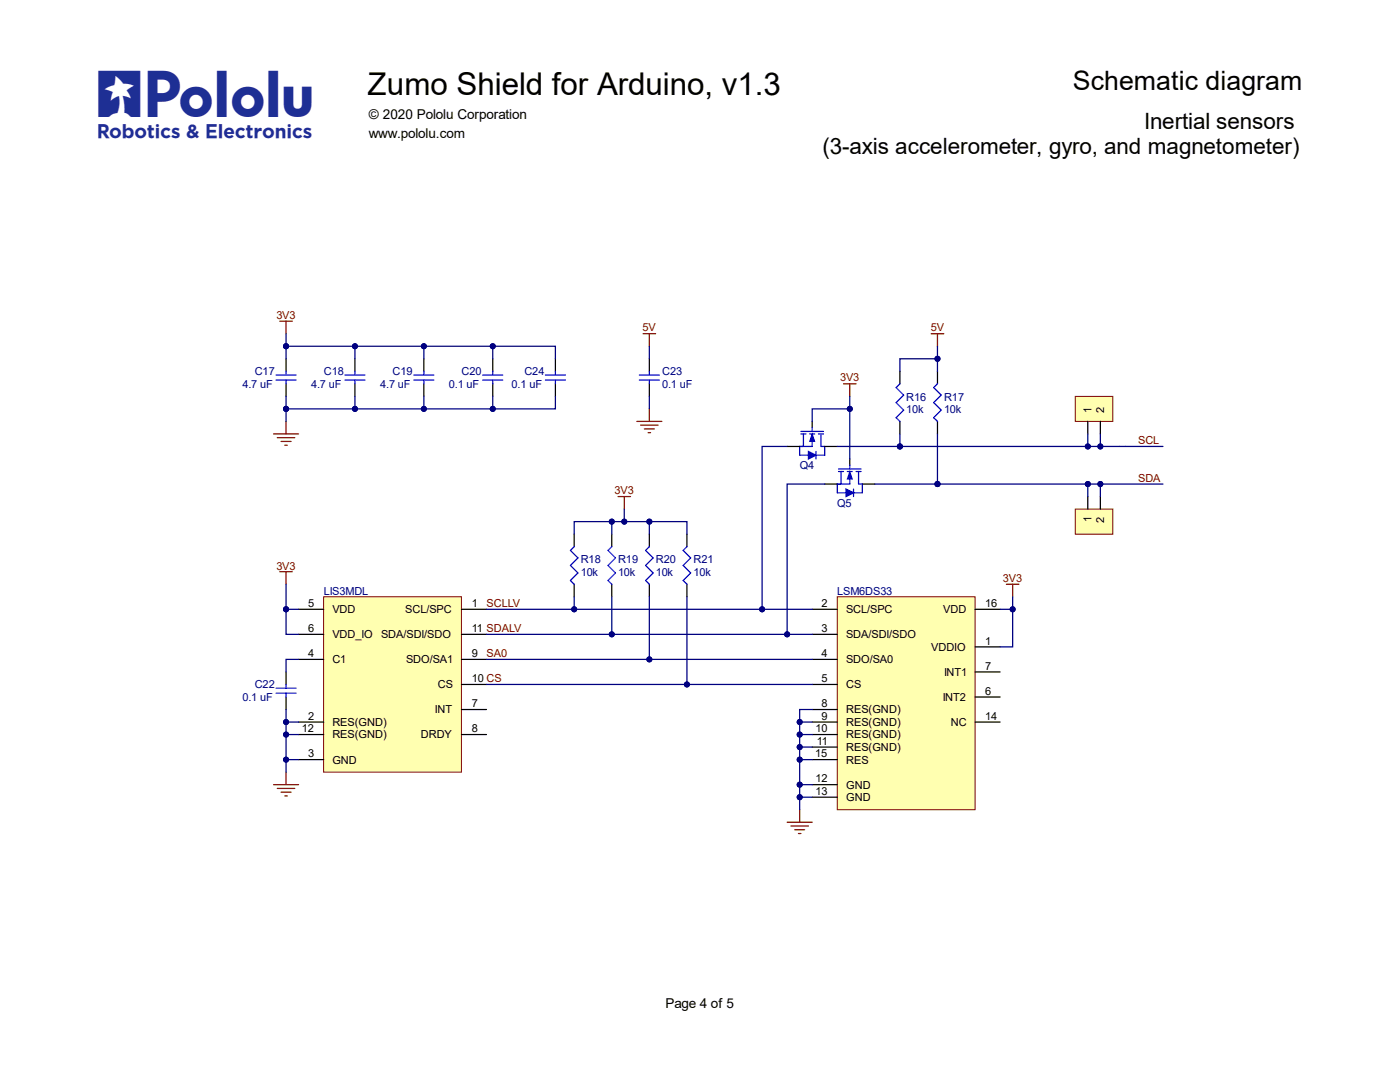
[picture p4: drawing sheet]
<svg xmlns="http://www.w3.org/2000/svg" width="279mm" height="216mm" viewBox="0 0 279 216" stroke-linecap="round" stroke-linejoin="round" font-family="sans-serif">
<defs><g id="words">
<text font-size="9.2" fill="#1e2f94" x="19.6" y="23.3">R</text>
<text font-size="6.3" x="73.3" y="19">Zumo Shield for Arduino, v1.3</text>
<text font-size="5.3" x="214.1" y="18">Schematic diagram</text>
<g font-size="4.5">
<text x="228.3" y="25.7">Inertial sensors</text>
<text x="164.1" y="30.7">(3-axis accelerometer, gyro, and magnetometer)</text>
</g>
<g font-size="2.7">
<text x="73.6" y="23.8">© 2020 Pololu Corporation</text>
<text x="73.6" y="27.6">www.pololu.com</text>
<text x="132.8" y="201">Page 4 of 5</text>
</g>
<g font-size="2.2" fill="#800000">
<text x="55.2" y="63.6">3V3</text>
<text x="128.3" y="66.1">5V</text>
<text x="185.8" y="66.1">5V</text>
<text x="167.7" y="76.1">3V3</text>
<text x="227.1" y="88.6">SCL</text>
<text x="122.7" y="98.6">3V3</text>
<text x="227.1" y="96.2">SDA</text>
<text x="55.2" y="113.7">3V3</text>
<text x="200.2" y="116.1">3V3</text>
<text x="97.1" y="121.1">SCLLV</text>
<text x="97.1" y="131.1">SA0</text>
</g>
<g font-size="2.2" fill="#000080">
<text x="48.4" y="77.4">4.7 uF</text>
<text x="50.8" y="74.8">C17</text>
<text x="62.1" y="77.4">4.7 uF</text>
<text x="64.6" y="74.8">C18</text>
<text x="75.9" y="77.4">4.7 uF</text>
<text x="78.3" y="74.8">C19</text>
<text x="89.6" y="77.4">0.1 uF</text>
<text x="92.1" y="74.8">C20</text>
<text x="102.1" y="77.4">0.1 uF</text>
<text x="104.6" y="74.8">C24</text>
<text x="132.1" y="74.8">C23</text>
<text x="132.1" y="77.4">0.1 uF</text>
<text x="180.9" y="82.4">10k</text>
<text x="180.9" y="79.9">R16</text>
<text x="188.4" y="82.4">10k</text>
<text x="188.4" y="79.9">R17</text>
<text x="159.6" y="93.6">Q4</text>
<text x="167.1" y="101.1">Q5</text>
<text x="115.9" y="112.4">R18</text>
<text x="123.3" y="112.4">R19</text>
<text x="130.9" y="112.4">R20</text>
<text x="138.4" y="112.4">R21</text>
<text x="64.6" y="118.7">LIS3MDL</text>
<text x="115.9" y="114.8">10k</text>
<text x="123.3" y="114.8">10k</text>
<text x="130.9" y="114.8">10k</text>
<text x="138.4" y="114.8">10k</text>
<text x="167.1" y="118.7">LSM6DS33</text>
<text x="50.8" y="137.3">C22</text>
<text x="48.4" y="139.9">0.1 uF</text>
</g>
<g font-size="2.2">
<text x="217.8" y="82.4" transform="rotate(-90 217.8 82.4)">1</text>
<text x="220.4" y="82.4" transform="rotate(-90 220.4 82.4)">2</text>
<text x="217.8" y="104.2" transform="rotate(-90 217.8 104.2)">1</text>
<text x="220.4" y="104.4" transform="rotate(-90 220.4 104.4)">2</text>
<text x="61.5" y="121.1">5</text>
<text x="66.3" y="122.4">VDD</text>
<text x="80.9" y="122.4">SCL/SPC</text>
<text x="94.2" y="121.1">1</text>
<text x="164" y="121.1">2</text>
<text x="168.9" y="122.4">SCL/SPC</text>
<text x="188.2" y="122.4">VDD</text>
<text x="196.6" y="121.1">16</text>
<text x="61.5" y="126.1">6</text>
<text x="61.5" y="131.1">4</text>
<text x="66.3" y="127.4">VDD_IO</text>
<text x="76.1" y="127.4">SDA/SDI/SDO</text>
<text x="94.2" y="131.1">9</text>
<text x="94.2" y="126.1">11 SDALV</text>
<text x="164" y="126.1">3</text>
<text x="164" y="131.1">4</text>
<text x="168.9" y="127.4">SDA/SDI/SDO</text>
<text x="185.9" y="129.9">VDDIO</text>
<text x="196.6" y="128.6">1</text>
<text x="66.3" y="132.4">C1</text>
<text x="81" y="132.4">SDO/SA1</text>
<text x="87.4" y="137.3">CS</text>
<text x="94.2" y="136.1">10 CS</text>
<text x="164" y="136.1">5</text>
<text x="168.9" y="132.4">SDO/SA0</text>
<text x="168.9" y="137.3">CS</text>
<text x="188.4" y="134.9">INT1</text>
<text x="196.6" y="133.6">7</text>
<text x="61.5" y="143.6">2</text>
<text x="86.8" y="142.3">INT</text>
<text x="94.2" y="141.2">7</text>
<text x="164" y="141.2">8</text>
<text x="164" y="143.6">9</text>
<text x="168.9" y="142.3">RES(GND)</text>
<text x="188.1" y="139.9">INT2</text>
<text x="196.6" y="138.6">6</text>
<text x="196.6" y="143.6">14</text>
<text x="60.2" y="146.1">12</text>
<text x="66.3" y="144.9">RES(GND)</text>
<text x="66.3" y="147.3">RES(GND)</text>
<text x="84" y="147.3">DRDY</text>
<text x="94.2" y="146.1">8</text>
<text x="162.8" y="146.1">10</text>
<text x="163" y="148.6">11</text>
<text x="168.9" y="144.9">RES(GND)</text>
<text x="168.9" y="147.3">RES(GND)</text>
<text x="168.9" y="149.9">RES(GND)</text>
<text x="189.8" y="144.9">NC</text>
<text x="61.5" y="151.1">3</text>
<text x="66.3" y="152.4">GND</text>
<text x="162.7" y="151.1">15</text>
<text x="168.9" y="152.4">RES</text>
<text x="162.8" y="156.1">12</text>
<text x="162.8" y="158.6">13</text>
<text x="168.9" y="157.4">GND</text>
<text x="168.9" y="159.8">GND</text>
</g>
</g></defs>
<g fill="none" stroke="#800000" stroke-width=".25">
<path d="M55.8 64.1h2.5M57.1 64.1v2.5M128.3 66.6h2.5M129.6 66.6v2.5M168.3 76.6h2.5M169.6 76.6v2.5M185.8 66.6h2.5M187.1 66.6v2.5M54.6 86.6h5M55.3 87.3h3.5M56.1 88.1h2M56.8 88.8h.5"/>
<path d="M57.1 84.1v2.5M127.1 84.1h5M127.8 84.8h3.5M128.6 85.6h2M129.3 86.3h.5M129.6 81.6v2.5"/>
</g>
<path d="M57.1 71.6v2.5M57.1 76.6v2.5M70.8 71.6v2.5M70.8 76.6v2.5M84.6 71.6v2.5M84.6 76.6v2.5M98.3 71.6v2.5M98.3 76.6v2.5M110.8 71.6v2.5M110.8 76.6v2.5M129.6 71.6v2.5M129.6 76.6v2.5" fill="none" stroke="#000" stroke-width=".25"/>
<g fill="none" stroke="#00f" stroke-width=".25">
<path d="M55.1 74.8h4M55.1 75.8h4M57.1 74.1v.7M57.1 75.8v.8M68.8 74.8h4M68.8 75.8h4M70.8 74.1v.7M70.8 75.8v.8M82.6 74.8h4M82.6 75.8h4M84.6 74.1v.7M84.6 75.8v.8"/>
<path d="M96.3 74.8h4M96.3 75.8h4M98.3 74.1v.7M98.3 75.8v.8M108.8 74.8h4M108.8 75.8h4M110.8 74.1v.7M110.8 75.8v.8M127.6 74.8h4M127.6 75.8h4M129.6 74.1v.7M129.6 75.8v.8"/>
</g>
<path d="M214.6 79.1h7.5v5h-7.5z" fill-rule="evenodd" fill="#ffffb0"/>
<path d="M214.6 79.1h7.5v5h-7.5z" fill="none" stroke="#800000" stroke-width=".2"/>
<path d="M162.1 84.1v1.2M217.1 84.1v2.5M219.6 84.1v2.5" fill="none" stroke="#000" stroke-width=".25"/>
<path d="M159.8 86.1h4.5M159.8 86.6h1M160.3 86.6v2.5M161.6 86.6h1M162.1 85.3v.8M162.1 86.6v2.5M163.3 86.6h1M163.8 86.6v2.5h.8" fill="none" stroke="#00f" stroke-width=".25"/>
<path d="M162.1 86.6l.5 1.5h-1z" fill="#00f"/>
<path d="M162.1 86.6l.5 1.5h-1z" fill="none" stroke="#00f" stroke-width=".2"/>
<path d="M159.6 89.1h2.5" fill="none" stroke="#00f" stroke-width=".25"/>
<path d="M161.3 90.1l1.5 .7-1.5 .8z" fill="#00f"/>
<g fill="none" stroke="#00f" stroke-width=".25">
<path d="M179.6 76.6l-.8 .7 1.5 1.5-1.5 1.5 1.5 1.5-1.5 1.5 .8 .8M187.1 76.6l-.8 .7 1.5 1.5-1.5 1.5 1.5 1.5-1.5 1.5 .8 .8M159.6 89.1v1.7h1.7M161.3 90.1l1.5 .7-1.5 .8zM162.8 90.1v1.5M164.6 89.1v1.7h-1.8M167.3 93.6h4.5M167.3 94.1h1M167.8 94.1v2.5M169.1 94.1h1M169.6 92.8v.8M169.6 94.1v2.5"/>
<path d="M170.8 94.1h1M171.3 94.1v2.5h.8"/>
</g>
<path d="M179.6 74.1v2.5M187.1 74.1v2.5M157.1 89.1h2.5M164.6 89.1h2.5M169.6 91.6v1.2M179.6 84.1v2.5M187.1 84.1v2.5" fill="none" stroke="#000" stroke-width=".25"/>
<path d="M169.6 94.1l.5 1.5h-1z" fill="#00f"/>
<path d="M169.6 94.1l.5 1.5h-1z" fill="none" stroke="#00f" stroke-width=".2"/>
<path d="M167.1 96.6h2.5" fill="none" stroke="#00f" stroke-width=".25"/>
<path d="M168.8 97.6l1.5 .7-1.5 .8z" fill="#00f"/>
<path d="M167.1 96.6v1.7h1.7M168.8 97.6l1.5 .7-1.5 .8zM170.3 97.6v1.5M172.1 96.6v1.7h-1.8" fill="none" stroke="#00f" stroke-width=".25"/>
<path d="M164.6 96.6h2.5M172.1 96.6h2.5" fill="none" stroke="#000" stroke-width=".25"/>
<path d="M214.6 101.6h7.5v5h-7.5z" fill-rule="evenodd" fill="#ffffb0"/>
<path d="M214.6 101.6h7.5v5h-7.5z" fill="none" stroke="#800000" stroke-width=".2"/>
<path d="M217.1 99.1v2.5M219.6 99.1v2.5M114.6 106.6v2.5M114.6 116.6v2.5M122.1 106.6v2.5M122.1 116.6v2.5M129.6 106.6v2.5M129.6 116.6v2.5M137.1 106.6v2.5M137.1 116.6v2.5" fill="none" stroke="#000" stroke-width=".25"/>
<path d="M123.3 99.1h2.5M124.6 99.1v2.5M55.8 114.1h2.5M57.1 114.1v2.5M200.8 116.6h2.5M202.1 116.6v2.5" fill="none" stroke="#800000" stroke-width=".25"/>
<path d="M114.6 109.1l-.8 .7 1.5 1.5-1.5 1.5 1.5 1.5-1.5 1.5 .8 .8M122.1 109.1l-.8 .7 1.5 1.5-1.5 1.5 1.5 1.5-1.5 1.5 .8 .8M129.6 109.1l-.8 .7 1.5 1.5-1.5 1.5 1.5 1.5-1.5 1.5 .8 .8M137.1 109.1l-.8 .7 1.5 1.5-1.5 1.5 1.5 1.5-1.5 1.5 .8 .8" fill="none" stroke="#00f" stroke-width=".25"/>
<path d="M64.6 119.1h27.5v35h-27.5z" fill-rule="evenodd" fill="#ffffb0"/>
<path d="M64.6 119.1h27.5v35h-27.5z" fill="none" stroke="#800000" stroke-width=".2"/>
<path d="M59.6 126.6h5M59.6 121.6h5M59.6 131.6h5M92.1 126.6h5M92.1 121.6h5M92.1 131.6h5M92.1 136.6h5M59.6 151.6h5M59.6 144.1h5M59.6 146.6h5M92.1 141.6h5M92.1 146.6h5" fill="none" stroke="#000" stroke-width=".25"/>
<path d="M167.1 119.1h27.5v42.5h-27.5z" fill-rule="evenodd" fill="#ffffb0"/>
<path d="M167.1 119.1h27.5v42.5h-27.5z" fill="none" stroke="#800000" stroke-width=".2"/>
<g fill="none" stroke="#000" stroke-width=".25">
<path d="M57.1 134.1v2.5M57.1 139.1v2.5M162.1 121.6h5M162.1 126.6h5M162.1 131.6h5M162.1 136.6h5M194.6 129.1h5M194.6 121.6h5M194.6 139.1h5M194.6 134.1h5M162.1 141.6h5M162.1 144.1h5"/>
<path d="M162.1 146.6h5M162.1 149.1h5M162.1 156.6h5M162.1 159.1h5M162.1 151.6h5M194.6 144.1h5"/>
</g>
<path d="M55.1 137.3h4M55.1 138.3h4M57.1 136.6v.7M57.1 138.3v.8" fill="none" stroke="#00f" stroke-width=".25"/>
<path d="M54.6 156.6h5M55.3 157.3h3.5M56.1 158.1h2M56.8 158.8h.5M57.1 154.1v2.5M157.1 164.1h5M157.8 164.8h3.5M158.6 165.6h2M159.3 166.3h.5M159.6 161.6v2.5" fill="none" stroke="#800000" stroke-width=".25"/>
<path d="M159.6 159.1h2.5" fill="none" stroke="#000080" stroke-width=".25"/>
<circle cx="159.6" cy="159.1" r=".5" fill="#000080"/>
<circle cx="159.6" cy="159.1" r=".5" fill="none" stroke="#000080" stroke-width=".2"/>
<path d="M57.1 151.6h2.5" fill="none" stroke="#000080" stroke-width=".25"/>
<circle cx="57.1" cy="151.6" r=".5" fill="#000080"/>
<circle cx="57.1" cy="151.6" r=".5" fill="none" stroke="#000080" stroke-width=".2"/>
<path d="M57.1 146.6h2.5" fill="none" stroke="#000080" stroke-width=".25"/>
<circle cx="57.1" cy="146.6" r=".5" fill="#000080"/>
<circle cx="57.1" cy="146.6" r=".5" fill="none" stroke="#000080" stroke-width=".2"/>
<path d="M57.1 141.6v2.5h2.5" fill="none" stroke="#000080" stroke-width=".25"/>
<circle cx="57.1" cy="144.1" r=".5" fill="#000080"/>
<circle cx="57.1" cy="144.1" r=".5" fill="none" stroke="#000080" stroke-width=".2"/>
<path d="M57.1 121.6v5h2.5M59.6 131.6h-2.5v2.5" fill="none" stroke="#000080" stroke-width=".25"/>
<circle cx="57.1" cy="121.6" r=".5" fill="#000080"/>
<circle cx="57.1" cy="121.6" r=".5" fill="none" stroke="#000080" stroke-width=".2"/>
<path d="M57.1 121.6h2.5" fill="none" stroke="#000080" stroke-width=".25"/>
<circle cx="57.1" cy="121.6" r=".5" fill="#000080"/>
<circle cx="57.1" cy="121.6" r=".5" fill="none" stroke="#000080" stroke-width=".2"/>
<path d="M97.1 136.6h40" fill="none" stroke="#000080" stroke-width=".25"/>
<circle cx="137.1" cy="136.6" r=".5" fill="#000080"/>
<circle cx="137.1" cy="136.6" r=".5" fill="none" stroke="#000080" stroke-width=".2"/>
<path d="M97.1 131.6h65" fill="none" stroke="#000080" stroke-width=".25"/>
<circle cx="129.6" cy="131.6" r=".5" fill="#000080"/>
<circle cx="129.6" cy="131.6" r=".5" fill="none" stroke="#000080" stroke-width=".2"/>
<path d="M97.1 126.6h65" fill="none" stroke="#000080" stroke-width=".25"/>
<circle cx="157.1" cy="126.6" r=".5" fill="#000080"/>
<circle cx="157.1" cy="126.6" r=".5" fill="none" stroke="#000080" stroke-width=".2"/>
<circle cx="122.1" cy="126.6" r=".5" fill="#000080"/>
<circle cx="122.1" cy="126.6" r=".5" fill="none" stroke="#000080" stroke-width=".2"/>
<path d="M97.1 121.6h65" fill="none" stroke="#000080" stroke-width=".25"/>
<circle cx="152.1" cy="121.6" r=".5" fill="#000080"/>
<circle cx="152.1" cy="121.6" r=".5" fill="none" stroke="#000080" stroke-width=".2"/>
<circle cx="114.6" cy="121.6" r=".5" fill="#000080"/>
<circle cx="114.6" cy="121.6" r=".5" fill="none" stroke="#000080" stroke-width=".2"/>
<path d="M114.6 106.6v-2.5h22.5v2.5" fill="none" stroke="#000080" stroke-width=".25"/>
<circle cx="122.1" cy="104.1" r=".5" fill="#000080"/>
<circle cx="122.1" cy="104.1" r=".5" fill="none" stroke="#000080" stroke-width=".2"/>
<circle cx="124.6" cy="104.1" r=".5" fill="#000080"/>
<circle cx="124.6" cy="104.1" r=".5" fill="none" stroke="#000080" stroke-width=".2"/>
<circle cx="129.6" cy="104.1" r=".5" fill="#000080"/>
<circle cx="129.6" cy="104.1" r=".5" fill="none" stroke="#000080" stroke-width=".2"/>
<path d="M110.8 79.1v2.5h-53.7" fill="none" stroke="#000080" stroke-width=".25"/>
<circle cx="98.3" cy="81.6" r=".5" fill="#000080"/>
<circle cx="98.3" cy="81.6" r=".5" fill="none" stroke="#000080" stroke-width=".2"/>
<circle cx="84.6" cy="81.6" r=".5" fill="#000080"/>
<circle cx="84.6" cy="81.6" r=".5" fill="none" stroke="#000080" stroke-width=".2"/>
<circle cx="70.8" cy="81.6" r=".5" fill="#000080"/>
<circle cx="70.8" cy="81.6" r=".5" fill="none" stroke="#000080" stroke-width=".2"/>
<circle cx="57.1" cy="81.6" r=".5" fill="#000080"/>
<circle cx="57.1" cy="81.6" r=".5" fill="none" stroke="#000080" stroke-width=".2"/>
<path d="M57.1 69.1h53.7v2.5" fill="none" stroke="#000080" stroke-width=".25"/>
<circle cx="98.3" cy="69.1" r=".5" fill="#000080"/>
<circle cx="98.3" cy="69.1" r=".5" fill="none" stroke="#000080" stroke-width=".2"/>
<circle cx="84.6" cy="69.1" r=".5" fill="#000080"/>
<circle cx="84.6" cy="69.1" r=".5" fill="none" stroke="#000080" stroke-width=".2"/>
<circle cx="70.8" cy="69.1" r=".5" fill="#000080"/>
<circle cx="70.8" cy="69.1" r=".5" fill="none" stroke="#000080" stroke-width=".2"/>
<circle cx="57.1" cy="69.1" r=".5" fill="#000080"/>
<circle cx="57.1" cy="69.1" r=".5" fill="none" stroke="#000080" stroke-width=".2"/>
<path d="M137.1 119.1v17.5h25" fill="none" stroke="#000080" stroke-width=".25"/>
<circle cx="137.1" cy="136.6" r=".5" fill="#000080"/>
<circle cx="137.1" cy="136.6" r=".5" fill="none" stroke="#000080" stroke-width=".2"/>
<path d="M157.1 89.1h-5v32.5" fill="none" stroke="#000080" stroke-width=".25"/>
<circle cx="152.1" cy="121.6" r=".5" fill="#000080"/>
<circle cx="152.1" cy="121.6" r=".5" fill="none" stroke="#000080" stroke-width=".2"/>
<path d="M164.6 96.6h-7.5v30" fill="none" stroke="#000080" stroke-width=".25"/>
<circle cx="157.1" cy="126.6" r=".5" fill="#000080"/>
<circle cx="157.1" cy="126.6" r=".5" fill="none" stroke="#000080" stroke-width=".2"/>
<path d="M159.6 156.6h2.5" fill="none" stroke="#000080" stroke-width=".25"/>
<circle cx="159.6" cy="156.6" r=".5" fill="#000080"/>
<circle cx="159.6" cy="156.6" r=".5" fill="none" stroke="#000080" stroke-width=".2"/>
<path d="M159.6 151.6h2.5" fill="none" stroke="#000080" stroke-width=".25"/>
<circle cx="159.6" cy="151.6" r=".5" fill="#000080"/>
<circle cx="159.6" cy="151.6" r=".5" fill="none" stroke="#000080" stroke-width=".2"/>
<path d="M159.6 149.1h2.5" fill="none" stroke="#000080" stroke-width=".25"/>
<circle cx="159.6" cy="149.1" r=".5" fill="#000080"/>
<circle cx="159.6" cy="149.1" r=".5" fill="none" stroke="#000080" stroke-width=".2"/>
<path d="M159.6 146.6h2.5" fill="none" stroke="#000080" stroke-width=".25"/>
<circle cx="159.6" cy="146.6" r=".5" fill="#000080"/>
<circle cx="159.6" cy="146.6" r=".5" fill="none" stroke="#000080" stroke-width=".2"/>
<path d="M159.6 144.1h2.5" fill="none" stroke="#000080" stroke-width=".25"/>
<circle cx="159.6" cy="144.1" r=".5" fill="#000080"/>
<circle cx="159.6" cy="144.1" r=".5" fill="none" stroke="#000080" stroke-width=".2"/>
<path d="M162.1 141.6h-2.5v20" fill="none" stroke="#000080" stroke-width=".25"/>
<circle cx="159.6" cy="144.1" r=".5" fill="#000080"/>
<circle cx="159.6" cy="144.1" r=".5" fill="none" stroke="#000080" stroke-width=".2"/>
<circle cx="159.6" cy="146.6" r=".5" fill="#000080"/>
<circle cx="159.6" cy="146.6" r=".5" fill="none" stroke="#000080" stroke-width=".2"/>
<circle cx="159.6" cy="149.1" r=".5" fill="#000080"/>
<circle cx="159.6" cy="149.1" r=".5" fill="none" stroke="#000080" stroke-width=".2"/>
<circle cx="159.6" cy="151.6" r=".5" fill="#000080"/>
<circle cx="159.6" cy="151.6" r=".5" fill="none" stroke="#000080" stroke-width=".2"/>
<circle cx="159.6" cy="156.6" r=".5" fill="#000080"/>
<circle cx="159.6" cy="156.6" r=".5" fill="none" stroke="#000080" stroke-width=".2"/>
<circle cx="159.6" cy="159.1" r=".5" fill="#000080"/>
<circle cx="159.6" cy="159.1" r=".5" fill="none" stroke="#000080" stroke-width=".2"/>
<path d="M169.6 81.6h-7.5v2.5" fill="none" stroke="#000080" stroke-width=".25"/>
<circle cx="169.6" cy="81.6" r=".5" fill="#000080"/>
<circle cx="169.6" cy="81.6" r=".5" fill="none" stroke="#000080" stroke-width=".2"/>
<path d="M167.1 89.1h12.5" fill="none" stroke="#000080" stroke-width=".25"/>
<circle cx="179.6" cy="89.1" r=".5" fill="#000080"/>
<circle cx="179.6" cy="89.1" r=".5" fill="none" stroke="#000080" stroke-width=".2"/>
<path d="M174.6 96.6h12.5" fill="none" stroke="#000080" stroke-width=".25"/>
<circle cx="187.1" cy="96.6" r=".5" fill="#000080"/>
<circle cx="187.1" cy="96.6" r=".5" fill="none" stroke="#000080" stroke-width=".2"/>
<path d="M179.6 89.1h43.7" fill="none" stroke="#000080" stroke-width=".25"/>
<circle cx="179.6" cy="89.1" r=".5" fill="#000080"/>
<circle cx="179.6" cy="89.1" r=".5" fill="none" stroke="#000080" stroke-width=".2"/>
<circle cx="217.1" cy="89.1" r=".5" fill="#000080"/>
<circle cx="217.1" cy="89.1" r=".5" fill="none" stroke="#000080" stroke-width=".2"/>
<circle cx="219.6" cy="89.1" r=".5" fill="#000080"/>
<circle cx="219.6" cy="89.1" r=".5" fill="none" stroke="#000080" stroke-width=".2"/>
<path d="M187.1 71.6h-7.5v2.5" fill="none" stroke="#000080" stroke-width=".25"/>
<circle cx="187.1" cy="71.6" r=".5" fill="#000080"/>
<circle cx="187.1" cy="71.6" r=".5" fill="none" stroke="#000080" stroke-width=".2"/>
<path d="M202.1 119.1v10h-2.5" fill="none" stroke="#000080" stroke-width=".25"/>
<circle cx="202.1" cy="121.6" r=".5" fill="#000080"/>
<circle cx="202.1" cy="121.6" r=".5" fill="none" stroke="#000080" stroke-width=".2"/>
<path d="M199.6 121.6h2.5" fill="none" stroke="#000080" stroke-width=".25"/>
<circle cx="202.1" cy="121.6" r=".5" fill="#000080"/>
<circle cx="202.1" cy="121.6" r=".5" fill="none" stroke="#000080" stroke-width=".2"/>
<path d="M223.3 89.1h8.8M57.1 144.1v10" fill="none" stroke="#000080" stroke-width=".25"/>
<circle cx="57.1" cy="144.1" r=".5" fill="#000080"/>
<circle cx="57.1" cy="144.1" r=".5" fill="none" stroke="#000080" stroke-width=".2"/>
<circle cx="57.1" cy="146.6" r=".5" fill="#000080"/>
<circle cx="57.1" cy="146.6" r=".5" fill="none" stroke="#000080" stroke-width=".2"/>
<circle cx="57.1" cy="151.6" r=".5" fill="#000080"/>
<circle cx="57.1" cy="151.6" r=".5" fill="none" stroke="#000080" stroke-width=".2"/>
<path d="M57.1 116.6v5" fill="none" stroke="#000080" stroke-width=".25"/>
<circle cx="57.1" cy="121.6" r=".5" fill="#000080"/>
<circle cx="57.1" cy="121.6" r=".5" fill="none" stroke="#000080" stroke-width=".2"/>
<path d="M114.6 119.1v2.5" fill="none" stroke="#000080" stroke-width=".25"/>
<circle cx="114.6" cy="121.6" r=".5" fill="#000080"/>
<circle cx="114.6" cy="121.6" r=".5" fill="none" stroke="#000080" stroke-width=".2"/>
<path d="M122.1 119.1v7.5" fill="none" stroke="#000080" stroke-width=".25"/>
<circle cx="122.1" cy="126.6" r=".5" fill="#000080"/>
<circle cx="122.1" cy="126.6" r=".5" fill="none" stroke="#000080" stroke-width=".2"/>
<path d="M122.1 104.1v2.5" fill="none" stroke="#000080" stroke-width=".25"/>
<circle cx="122.1" cy="104.1" r=".5" fill="#000080"/>
<circle cx="122.1" cy="104.1" r=".5" fill="none" stroke="#000080" stroke-width=".2"/>
<path d="M57.1 81.6v2.5" fill="none" stroke="#000080" stroke-width=".25"/>
<circle cx="57.1" cy="81.6" r=".5" fill="#000080"/>
<circle cx="57.1" cy="81.6" r=".5" fill="none" stroke="#000080" stroke-width=".2"/>
<path d="M57.1 79.1v2.5" fill="none" stroke="#000080" stroke-width=".25"/>
<circle cx="57.1" cy="81.6" r=".5" fill="#000080"/>
<circle cx="57.1" cy="81.6" r=".5" fill="none" stroke="#000080" stroke-width=".2"/>
<path d="M57.1 69.1v2.5" fill="none" stroke="#000080" stroke-width=".25"/>
<circle cx="57.1" cy="69.1" r=".5" fill="#000080"/>
<circle cx="57.1" cy="69.1" r=".5" fill="none" stroke="#000080" stroke-width=".2"/>
<path d="M57.1 66.6v2.5" fill="none" stroke="#000080" stroke-width=".25"/>
<circle cx="57.1" cy="69.1" r=".5" fill="#000080"/>
<circle cx="57.1" cy="69.1" r=".5" fill="none" stroke="#000080" stroke-width=".2"/>
<path d="M124.6 101.6v2.5" fill="none" stroke="#000080" stroke-width=".25"/>
<circle cx="124.6" cy="104.1" r=".5" fill="#000080"/>
<circle cx="124.6" cy="104.1" r=".5" fill="none" stroke="#000080" stroke-width=".2"/>
<path d="M129.6 119.1v12.5" fill="none" stroke="#000080" stroke-width=".25"/>
<circle cx="129.6" cy="131.6" r=".5" fill="#000080"/>
<circle cx="129.6" cy="131.6" r=".5" fill="none" stroke="#000080" stroke-width=".2"/>
<path d="M129.6 104.1v2.5" fill="none" stroke="#000080" stroke-width=".25"/>
<circle cx="129.6" cy="104.1" r=".5" fill="#000080"/>
<circle cx="129.6" cy="104.1" r=".5" fill="none" stroke="#000080" stroke-width=".2"/>
<path d="M70.8 79.1v2.5" fill="none" stroke="#000080" stroke-width=".25"/>
<circle cx="70.8" cy="81.6" r=".5" fill="#000080"/>
<circle cx="70.8" cy="81.6" r=".5" fill="none" stroke="#000080" stroke-width=".2"/>
<path d="M70.8 69.1v2.5" fill="none" stroke="#000080" stroke-width=".25"/>
<circle cx="70.8" cy="69.1" r=".5" fill="#000080"/>
<circle cx="70.8" cy="69.1" r=".5" fill="none" stroke="#000080" stroke-width=".2"/>
<path d="M84.6 79.1v2.5" fill="none" stroke="#000080" stroke-width=".25"/>
<circle cx="84.6" cy="81.6" r=".5" fill="#000080"/>
<circle cx="84.6" cy="81.6" r=".5" fill="none" stroke="#000080" stroke-width=".2"/>
<path d="M84.6 69.1v2.5" fill="none" stroke="#000080" stroke-width=".25"/>
<circle cx="84.6" cy="69.1" r=".5" fill="#000080"/>
<circle cx="84.6" cy="69.1" r=".5" fill="none" stroke="#000080" stroke-width=".2"/>
<path d="M98.3 79.1v2.5" fill="none" stroke="#000080" stroke-width=".25"/>
<circle cx="98.3" cy="81.6" r=".5" fill="#000080"/>
<circle cx="98.3" cy="81.6" r=".5" fill="none" stroke="#000080" stroke-width=".2"/>
<path d="M98.3 69.1v2.5" fill="none" stroke="#000080" stroke-width=".25"/>
<circle cx="98.3" cy="69.1" r=".5" fill="#000080"/>
<circle cx="98.3" cy="69.1" r=".5" fill="none" stroke="#000080" stroke-width=".2"/>
<path d="M169.6 79.1v12.5" fill="none" stroke="#000080" stroke-width=".25"/>
<circle cx="169.6" cy="81.6" r=".5" fill="#000080"/>
<circle cx="169.6" cy="81.6" r=".5" fill="none" stroke="#000080" stroke-width=".2"/>
<path d="M179.6 86.6v2.5" fill="none" stroke="#000080" stroke-width=".25"/>
<circle cx="179.6" cy="89.1" r=".5" fill="#000080"/>
<circle cx="179.6" cy="89.1" r=".5" fill="none" stroke="#000080" stroke-width=".2"/>
<path d="M187.1 86.6v10" fill="none" stroke="#000080" stroke-width=".25"/>
<circle cx="187.1" cy="96.6" r=".5" fill="#000080"/>
<circle cx="187.1" cy="96.6" r=".5" fill="none" stroke="#000080" stroke-width=".2"/>
<path d="M187.1 69.1v5" fill="none" stroke="#000080" stroke-width=".25"/>
<circle cx="187.1" cy="71.6" r=".5" fill="#000080"/>
<circle cx="187.1" cy="71.6" r=".5" fill="none" stroke="#000080" stroke-width=".2"/>
<path d="M129.6 69.1v2.5M129.6 79.1v2.5M217.1 86.6v2.5" fill="none" stroke="#000080" stroke-width=".25"/>
<circle cx="217.1" cy="89.1" r=".5" fill="#000080"/>
<circle cx="217.1" cy="89.1" r=".5" fill="none" stroke="#000080" stroke-width=".2"/>
<path d="M219.6 86.6v2.5" fill="none" stroke="#000080" stroke-width=".25"/>
<circle cx="219.6" cy="89.1" r=".5" fill="#000080"/>
<circle cx="219.6" cy="89.1" r=".5" fill="none" stroke="#000080" stroke-width=".2"/>
<path d="M187.1 96.6h45" fill="none" stroke="#000080" stroke-width=".25"/>
<circle cx="187.1" cy="96.6" r=".5" fill="#000080"/>
<circle cx="187.1" cy="96.6" r=".5" fill="none" stroke="#000080" stroke-width=".2"/>
<circle cx="217.1" cy="96.6" r=".5" fill="#000080"/>
<circle cx="217.1" cy="96.6" r=".5" fill="none" stroke="#000080" stroke-width=".2"/>
<circle cx="219.6" cy="96.6" r=".5" fill="#000080"/>
<circle cx="219.6" cy="96.6" r=".5" fill="none" stroke="#000080" stroke-width=".2"/>
<path d="M217.1 96.6v2.5" fill="none" stroke="#000080" stroke-width=".25"/>
<circle cx="217.1" cy="96.6" r=".5" fill="#000080"/>
<circle cx="217.1" cy="96.6" r=".5" fill="none" stroke="#000080" stroke-width=".2"/>
<path d="M219.6 96.6v2.5" fill="none" stroke="#000080" stroke-width=".25"/>
<circle cx="219.6" cy="96.6" r=".5" fill="#000080"/>
<circle cx="219.6" cy="96.6" r=".5" fill="none" stroke="#000080" stroke-width=".2"/>
<use href="#words"/>
</svg>
